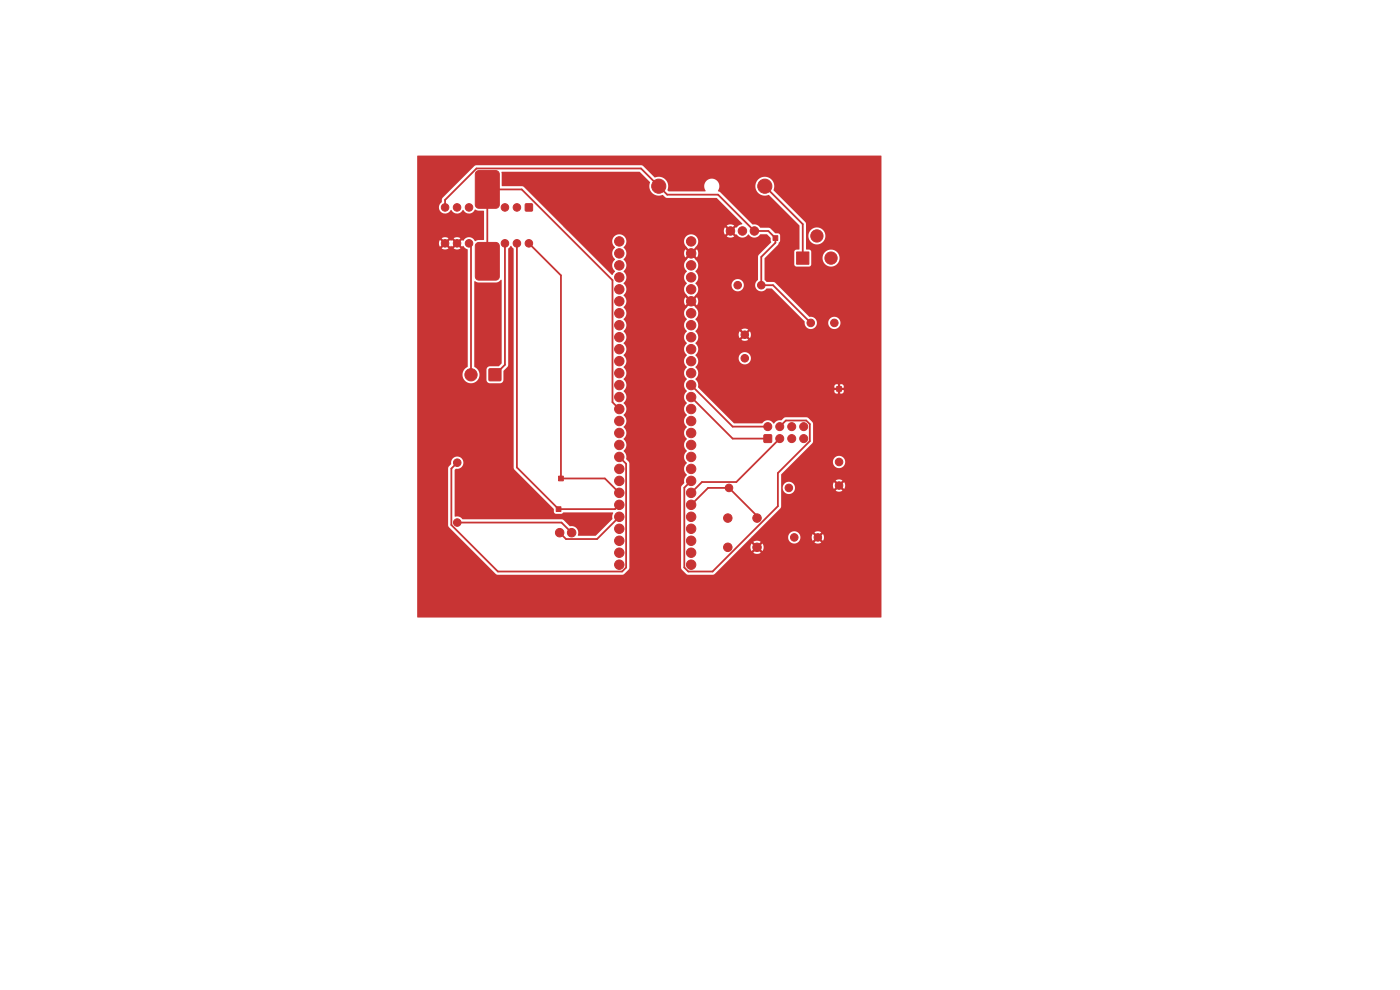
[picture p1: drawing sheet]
<svg xmlns="http://www.w3.org/2000/svg" width="297mm" height="210mm" viewBox="0 0 297 210" stroke-linecap="round" stroke-linejoin="round" font-family="sans-serif">
<g fill="#c83434" stroke="#c83434" stroke-width=".21">
<path d="M162.1 92.3h1.6v1.5h-1.6z"/>
<path d="M164 50h1v1h-1z"/>
<path d="M177.5 82h1v1h-1z"/>
<path d="M169 53.5h2.6v2.6h-2.6z"/>
<path d="M111.5 43.3h1.4v1.4h-1.4z"/>
<path d="M101 36.5l.6-.3h3.6l.4 .1 .3 .3v6.8l-.1 .5-.3 .2-3.9 .1-.5-.2-.2-.3-.1-6.7z"/>
<path d="M101.1 51.6l.5-.2h3.6l.4 .2 .3 .3v6.8l-.1 .4-.3 .3h-3.9l-.5-.1-.2-.3-.1-6.8z"/>
<path d="M118 107.5h1v1h-1z"/>
<path d="M118.5 101h1v1h-1z"/>
<path d="M103.8 78.3h2.4v2.4h-2.4z"/>
<circle cx="168.5" cy="114" r=".8"/>
<circle cx="173.5" cy="114" r=".8"/>
<circle cx="154.4" cy="116.1" r=".9"/>
<circle cx="154.4" cy="109.9" r=".9"/>
<circle cx="160.6" cy="109.9" r=".9"/>
<circle cx="160.6" cy="116.1" r=".9"/>
<circle cx="167.3" cy="103.5" r=".8"/>
<circle cx="154.6" cy="103.5" r=".8"/>
<circle cx="170.5" cy="90.5" r=".85"/>
<circle cx="170.5" cy="93" r=".85"/>
<circle cx="168" cy="90.5" r=".85"/>
<circle cx="168" cy="93" r=".85"/>
<circle cx="165.4" cy="90.5" r=".85"/>
<circle cx="165.4" cy="93" r=".85"/>
<circle cx="162.9" cy="90.5" r=".85"/>
<circle cx="158" cy="71" r=".8"/>
<circle cx="158" cy="76" r=".8"/>
<circle cx="161.5" cy="60.5" r=".8"/>
<circle cx="156.5" cy="60.5" r=".8"/>
<circle cx="162.2" cy="39.5" r="1.5"/>
<circle cx="139.7" cy="39.5" r="1.5"/>
<circle cx="155" cy="49" r=".9"/>
<circle cx="157.5" cy="49" r=".9"/>
<circle cx="160" cy="49" r=".9"/>
<circle cx="173.3" cy="50" r="1.3"/>
<circle cx="176.3" cy="54.7" r="1.3"/>
<circle cx="109.7" cy="44" r=".8"/>
<circle cx="107.1" cy="44" r=".8"/>
<circle cx="99.5" cy="44" r=".8"/>
<circle cx="97" cy="44" r=".8"/>
<circle cx="94.4" cy="44" r=".8"/>
<circle cx="94.4" cy="51.6" r=".8"/>
<circle cx="97" cy="51.6" r=".8"/>
<circle cx="99.5" cy="51.6" r=".8"/>
<circle cx="107.1" cy="51.6" r=".8"/>
<circle cx="109.7" cy="51.6" r=".8"/>
<circle cx="112.2" cy="51.6" r=".8"/>
<circle cx="131.4" cy="51.2" r="1"/>
<circle cx="131.4" cy="53.7" r="1"/>
<circle cx="131.4" cy="56.3" r="1"/>
<circle cx="131.4" cy="58.8" r="1"/>
<circle cx="131.4" cy="61.4" r="1"/>
<circle cx="131.4" cy="63.9" r="1"/>
<circle cx="131.4" cy="66.4" r="1"/>
<circle cx="131.4" cy="69" r="1"/>
<circle cx="131.4" cy="71.5" r="1"/>
<circle cx="131.4" cy="74.1" r="1"/>
<circle cx="131.4" cy="76.6" r="1"/>
<circle cx="131.4" cy="79.1" r="1"/>
<circle cx="131.4" cy="81.7" r="1"/>
<circle cx="131.4" cy="84.2" r="1"/>
<circle cx="131.4" cy="86.8" r="1"/>
<circle cx="131.4" cy="89.3" r="1"/>
<circle cx="131.4" cy="91.8" r="1"/>
<circle cx="131.4" cy="94.4" r="1"/>
<circle cx="131.4" cy="96.9" r="1"/>
<circle cx="131.4" cy="99.5" r="1"/>
<circle cx="131.4" cy="102" r="1"/>
<circle cx="131.4" cy="104.5" r="1"/>
<circle cx="131.4" cy="107.1" r="1"/>
<circle cx="131.4" cy="109.6" r="1"/>
<circle cx="131.4" cy="112.2" r="1"/>
<circle cx="131.4" cy="114.7" r="1"/>
<circle cx="131.4" cy="117.2" r="1"/>
<circle cx="131.4" cy="119.8" r="1"/>
<circle cx="146.6" cy="119.8" r="1"/>
<circle cx="146.6" cy="117.2" r="1"/>
<circle cx="146.6" cy="114.7" r="1"/>
<circle cx="146.6" cy="112.2" r="1"/>
<circle cx="146.6" cy="109.6" r="1"/>
<circle cx="146.6" cy="107.1" r="1"/>
<circle cx="146.6" cy="104.5" r="1"/>
<circle cx="146.6" cy="102" r="1"/>
<circle cx="146.6" cy="99.5" r="1"/>
<circle cx="146.6" cy="96.9" r="1"/>
<circle cx="146.6" cy="94.4" r="1"/>
<circle cx="146.6" cy="91.8" r="1"/>
<circle cx="146.6" cy="89.3" r="1"/>
<circle cx="146.6" cy="86.8" r="1"/>
<circle cx="146.6" cy="84.2" r="1"/>
<circle cx="146.6" cy="81.7" r="1"/>
<circle cx="146.6" cy="79.1" r="1"/>
<circle cx="146.6" cy="76.6" r="1"/>
<circle cx="146.6" cy="74.1" r="1"/>
<circle cx="146.6" cy="71.5" r="1"/>
<circle cx="146.6" cy="69" r="1"/>
<circle cx="146.6" cy="66.4" r="1"/>
<circle cx="146.6" cy="63.9" r="1"/>
<circle cx="146.6" cy="61.4" r="1"/>
<circle cx="146.6" cy="58.8" r="1"/>
<circle cx="146.6" cy="56.3" r="1"/>
<circle cx="146.6" cy="53.7" r="1"/>
<circle cx="146.6" cy="51.2" r="1"/>
<circle cx="97" cy="98.1" r=".8"/>
<circle cx="97" cy="110.8" r=".8"/>
<circle cx="99.9" cy="79.5" r="1.3"/>
<circle cx="118.7" cy="113" r=".9"/>
<circle cx="121.3" cy="113" r=".9"/>
<circle cx="178" cy="103" r=".8"/>
<circle cx="178" cy="98" r=".8"/>
<circle cx="172" cy="68.5" r=".8"/>
<circle cx="177" cy="68.5" r=".8"/>
</g>
<g fill="none" stroke="#c83434" stroke-width=".38">
<path d="M162.2 39.5l8.1 8.1v7.2M94.4 44v-1.6l6.7-6.7h34.9l5.5 5.6h10.8l7.7 7.7h3l1.5 1.5v1l-3 3v6h2.5l8 8M99.5 51.6l.4 .4v27.5M103.4 55.4v-15.2h7.3l19.2 19.2v25.9l1.5 1.5M107.1 51.6v25.8l-2.1 2.1M109.7 51.6v47.6l8.8 8.8h12l.9-.9M112.2 51.6l6.8 6.8v43.1h9.3l3.1 3.1M131.4 96.9l1.4 1.5v22l-.8 .8h-26.4l-9.8-9.8v-12l1.2-1.2M146.6 84.2l8.8 8.8h7.5M146.6 81.7l8.8 8.8h7.5M165.4 90.5l1.3-1.3h4.3l.8 .8v3.6l-6.8 6.7v7.1l-13.8 13.8h-5.2l-.8-.8v-16.9l1.4-1.5M165.4 93l-9.2 9.3h-7.3l-2.3 2.3"/>
<path d="M97 110.9h22.1l2.2 2.1M131.4 109.6l-4.7 4.7h-6.6l-1.4-1.3M146.6 107.1l3.6-3.6h4.5l5.9 6v.4"/>
</g>
<path d="M88.5 33.1l98.4-.1 .1 97.9-98.4 .1-.1-87.1h4.6a1.35 1.35 0 0 0 1 1.4 1.35 1.35 0 0 0 1.6-.8 1.42 1.42 0 0 0 1.3 .8 1.42 1.42 0 0 0 1.2-.8 1.43 1.43 0 0 0 1.4 .8 1.43 1.43 0 0 0 1.2-.9l.6 .3h1.2l.1 .1v6l-1.7 .3a.32 .32 0 0 1-.5-.3 1.38 1.38 0 0 0-2.3 .3l-.2-.2-.6 .7-.4-.4 .6-.7a1.29 1.29 0 0 0-1.4 0l.7 .7-.3 .4-.7-.7-.2 .2-.2-.2-.7 .7-.3-.4 .6-.7a1.29 1.29 0 0 0-1.4 0l.7 .7-.4 .4-.7-.7a1.29 1.29 0 0 0 0 1.4l.7-.6 .4 .3-.7 .7a1.29 1.29 0 0 0 1.4 0l-.6-.7 .3-.3 .7 .6 .2-.2 .2 .2 .7-.6 .3 .3-.7 .7a1.29 1.29 0 0 0 1.5 0l-.7-.7 .4-.3 .6 .6 .3-.1 .9 .8v24.8a1.84 1.84 0 0 0-.7 2.8 1.84 1.84 0 0 0 2.9 0 1.84 1.84 0 0 0-.8-2.8v-18.1l.9 .2h3.7l.6-.1 .5-.5 .1 17.7-.6 .7h-1.9a.74 .74 0 0 0-.7 .7v2.3l.3 .4 .4 .2h2.3l.3-.2 .3-.4v-2l.9-.9 .1-.4v-24.6l.6-.7 .6 .7v46.6l8.5 8.5v.7l.3 .3 1.3 .1 .4-.3 10.6 .1-.2 1.3-3.5 3.5h-3.8a1.49 1.49 0 0 0-1.8-2l-1.2-1.3-.4-.1h-21l-.7-.6h-1l-.1-9.9a.64 .64 0 0 1 .9-.3 1.32 1.32 0 0 0 .9-1.6 1.32 1.32 0 0 0-1.6-.9 1.32 1.32 0 0 0-.9 1.6l-.6 .8v12.4l10.3 10.2h26.6l.4-.1 1-1 .1-.3h11l.1 .3 1.2 1.1h5.4l.4-.1 5.8-5.8h1.8l.2 .9 .8-.7 .3 .3-.7 .8a1.38 1.38 0 0 0 1.6 0l-.7-.8 .3-.3 .8 .6a1.39 1.39 0 0 0 0-1.5l-.8 .7-.3-.3 .6-.8a1.39 1.39 0 0 0-1.5 0l.7 .8-.3 .3-.8-.7-.2 .7h-1.8l2.1-2.1h7.7a1.3 1.3 0 0 0 1.3 1.4 1.3 1.3 0 0 0 1.3-1.4h2.4l.2 .8 .7-.7 .4 .4-.7 .7a1.29 1.29 0 0 0 1.4 0l-.7-.7 .4-.4 .7 .7a1.29 1.29 0 0 0 0-1.4l-.7 .7-.4-.4 .7-.7a1.29 1.29 0 0 0-1.4 0l.7 .7-.4 .4-.7-.7-.2 .6h-2.4a1.3 1.3 0 0 0-1.3-1.2 1.3 1.3 0 0 0-1.3 1.2h-7.7l6.1-6.2 .1-4.3h.3v.2a1.3 1.3 0 0 0 1.7 1.2 1.3 1.3 0 0 0 .8-1.9h8.2l.2 .8 .7-.7 .4 .4-.7 .7a1.29 1.29 0 0 0 1.4 0l-.7-.7 .4-.4 .7 .7a1.29 1.29 0 0 0 0-1.4l-.7 .7-.4-.4 .7-.7a1.29 1.29 0 0 0-1.4 0l.7 .7-.4 .4-.7-.7-.2 .6h-8.2a1.3 1.3 0 0 0-1.4-.7 1.3 1.3 0 0 0-1.1 1.2h-.3v-2.8l2.8-2.7h8.2a1.3 1.3 0 0 0 1.8 1.3 1.3 1.3 0 0 0 .3-2.2 1.3 1.3 0 0 0-2.1 .7v.2h-8.2l3.9-4 .1-4.1-1-1.1-.4-.2h-4.5l-.8 .6h-.3a1.6 1.6 0 0 0-1.4 .8 1.47 1.47 0 0 0-2.5-.1h-5.9l-6.7-6.8h28l.4 .5h1.1l.4-.3 .1-.4h-.8v.7h-.5v-.7h-.7v.2h-28l-.9-.8v-.2h28.9v.3h2l-.1-.5-.3-.3h-.4v.8h-.5v-.8l-.4 .1-.3 .4h-28.9v-.2a1.89 1.89 0 0 0-.6-1.4 1.62 1.62 0 0 0 0-2.5l.1-.1a1.49 1.49 0 0 0 .3-1.9h8.8v.2a1.3 1.3 0 0 0 2 1 1.3 1.3 0 0 0 0-2.2 1.3 1.3 0 0 0-2 1h-8.8l-.4-.5a1.71 1.71 0 0 0 0-2.6l.1-.1a1.49 1.49 0 0 0 .4-1.8h8.7l.2 .8 .7-.7 .4 .4-.7 .7a1.29 1.29 0 0 0 1.4 0l-.7-.7 .4-.4 .7 .7a1.29 1.29 0 0 0 0-1.4l-.7 .7-.4-.4 .7-.7a1.29 1.29 0 0 0-1.4 0l.7 .7-.4 .4-.7-.7-.2 .6h-8.7l-.5-.6a1.71 1.71 0 0 0 0-2.6 1.63 1.63 0 0 0 0-2.6l-.8-.7 .4-.4 .8 .7a1.49 1.49 0 0 0-.1-1.7l-.7 .8-.4-.4 .8-.8a1.5 1.5 0 0 0 .3-2.2h7.4v.2a1.3 1.3 0 0 0 2 1 1.3 1.3 0 0 0 0-2.2 1.3 1.3 0 0 0-2 1h-7.4l-.3-.3a1.63 1.63 0 0 0 0-2.6 1.63 1.63 0 0 0 0-2.5l-.8-.8 .4-.3 .8 .6a1.49 1.49 0 0 0-.1-1.6l-.7 .7-.4-.3 .8-.8a1.54 1.54 0 0 0 .2-2.3 1.54 1.54 0 0 0-2.3 0 1.54 1.54 0 0 0 .4 2.3l.7 .8-.4 .3-.8-.6a1.49 1.49 0 0 0 .1 1.6l.7-.7 .4 .3-.7 .8a1.66 1.66 0 0 0-.1 2.6 1.62 1.62 0 0 0 0 2.5 1.63 1.63 0 0 0 .1 2.6l.7 .7-.4 .4-.8-.7a1.49 1.49 0 0 0 .1 1.7l.7-.8 .4 .4-.7 .8a1.66 1.66 0 0 0-.1 2.5 1.62 1.62 0 0 0 0 2.6 1.62 1.62 0 0 0 0 2.5 1.62 1.62 0 0 0 0 2.6 1.62 1.62 0 0 0 0 2.5 1.62 1.62 0 0 0 0 2.5 1.62 1.62 0 0 0 0 2.6 1.62 1.62 0 0 0 0 2.5 1.62 1.62 0 0 0 0 2.6 1.62 1.62 0 0 0 0 2.5 1.62 1.62 0 0 0 0 2.5 1.62 1.62 0 0 0 0 2.6 1.62 1.62 0 0 0 0 2.5 1.62 1.62 0 0 0 0 2.6l-.1 .1a1.72 1.72 0 0 0-.5 1.6l-.6 .9v17.1h-11v-22.2l-.7-1a1.72 1.72 0 0 0-.5-1.7 1.63 1.63 0 0 0 0-2.5 1.62 1.62 0 0 0 0-2.5 1.62 1.62 0 0 0 0-2.6 1.62 1.62 0 0 0 0-2.5 1.62 1.62 0 0 0 0-2.6 1.62 1.62 0 0 0 0-2.5 1.62 1.62 0 0 0 0-2.5 1.62 1.62 0 0 0 0-2.6 1.62 1.62 0 0 0 0-2.5 1.63 1.63 0 0 0 0-2.6 1.62 1.62 0 0 0 0-2.5 1.62 1.62 0 0 0 0-2.5 1.62 1.62 0 0 0 0-2.6 1.62 1.62 0 0 0 0-2.5 1.63 1.63 0 0 0 0-2.6 1.63 1.63 0 0 0 0-2.5 1.63 1.63 0 0 0 0-2.5 1.53 1.53 0 0 0 .2-2.3 1.53 1.53 0 0 0-2.3 0 1.53 1.53 0 0 0 .3 2.3 1.62 1.62 0 0 0 0 2.5 1.62 1.62 0 0 0 0 2.6l-.6 .7h-.1l-18.7-18.7-.3-.1h-4.3l-.1-3 29.3-.1 2.2 2.3a2.08 2.08 0 0 0 .5 2.2 2.08 2.08 0 0 0 2.2 .5l.9 .6h10.6l5.4 5.5-.7 .3-.5 .5-.2-.1-.7 .7-.3-.4 .7-.7a1.38 1.38 0 0 0-1.6 0l.6 .7-.3 .4-.7-.6a1.39 1.39 0 0 0 0 1.5l.7-.7 .3 .4-.6 .7a1.39 1.39 0 0 0 1.6 0l-.7-.7 .3-.4 .7 .7 .2-.1a1.52 1.52 0 0 0 2.5 0 1.5 1.5 0 0 0 2.5 0h1.4l.8 .8 .1 .9-2.8 2.9v5.1a1.33 1.33 0 0 0-.2 2.1 1.33 1.33 0 0 0 2.1-.3h1.1l6.9 7a1.33 1.33 0 0 0 1.2 1.6 1.33 1.33 0 0 0 1.4-1.4h2.4v.2a1.3 1.3 0 0 0 2 1 1.3 1.3 0 0 0 0-2.2 1.3 1.3 0 0 0-2 1h-2.4v-.2a1.41 1.41 0 0 0-1.6-1l-7.3-7.2-.3-.2h-1.4l-.5-.4v-4.6l2.9-3 .4-.7-.1-1.3-.3-.3h-.6l-1.3-1.2h-1.9l-.7-.6-1-.1-6.8-6.8-.5-.3 .3-1.1h7.6v.2a2.11 2.11 0 0 0 2.9 1.8l6.5 6.5v4.9l-.8 .2-.3 .3v2.8l.1 .3 .4 .2 2.7-.1 .4-.3v-1.6h2.4a1.8 1.8 0 0 0 2.5 1.8 1.8 1.8 0 0 0 .4-3.1 1.8 1.8 0 0 0-2.9 1.1v.2h-2.4l-.1-1.4-.3-.2-.7-.2v-2.9h.5a1.8 1.8 0 0 0 2.5 1.8 1.8 1.8 0 0 0 .4-3.1 1.8 1.8 0 0 0-2.9 1.1v.2h-.5v-2.4l-.2-.4-6.7-6.8a2.01 2.01 0 0 0-1.4-2.7 2.01 2.01 0 0 0-2.5 1.8h-7.6v-.3a1.64 1.64 0 0 0-2.3-1 1.64 1.64 0 0 0-.6 2.4l-7.8 .1-.3-.3a2.08 2.08 0 0 0-.5-2.2 2.08 2.08 0 0 0-2.2-.5l-2.5-2.4-.3-.2h-35.1l-.3 .2-6.8 6.8-.2 .9-.4 .4-.2 .6h-4.6z" fill="#c83434"/>
</svg>
